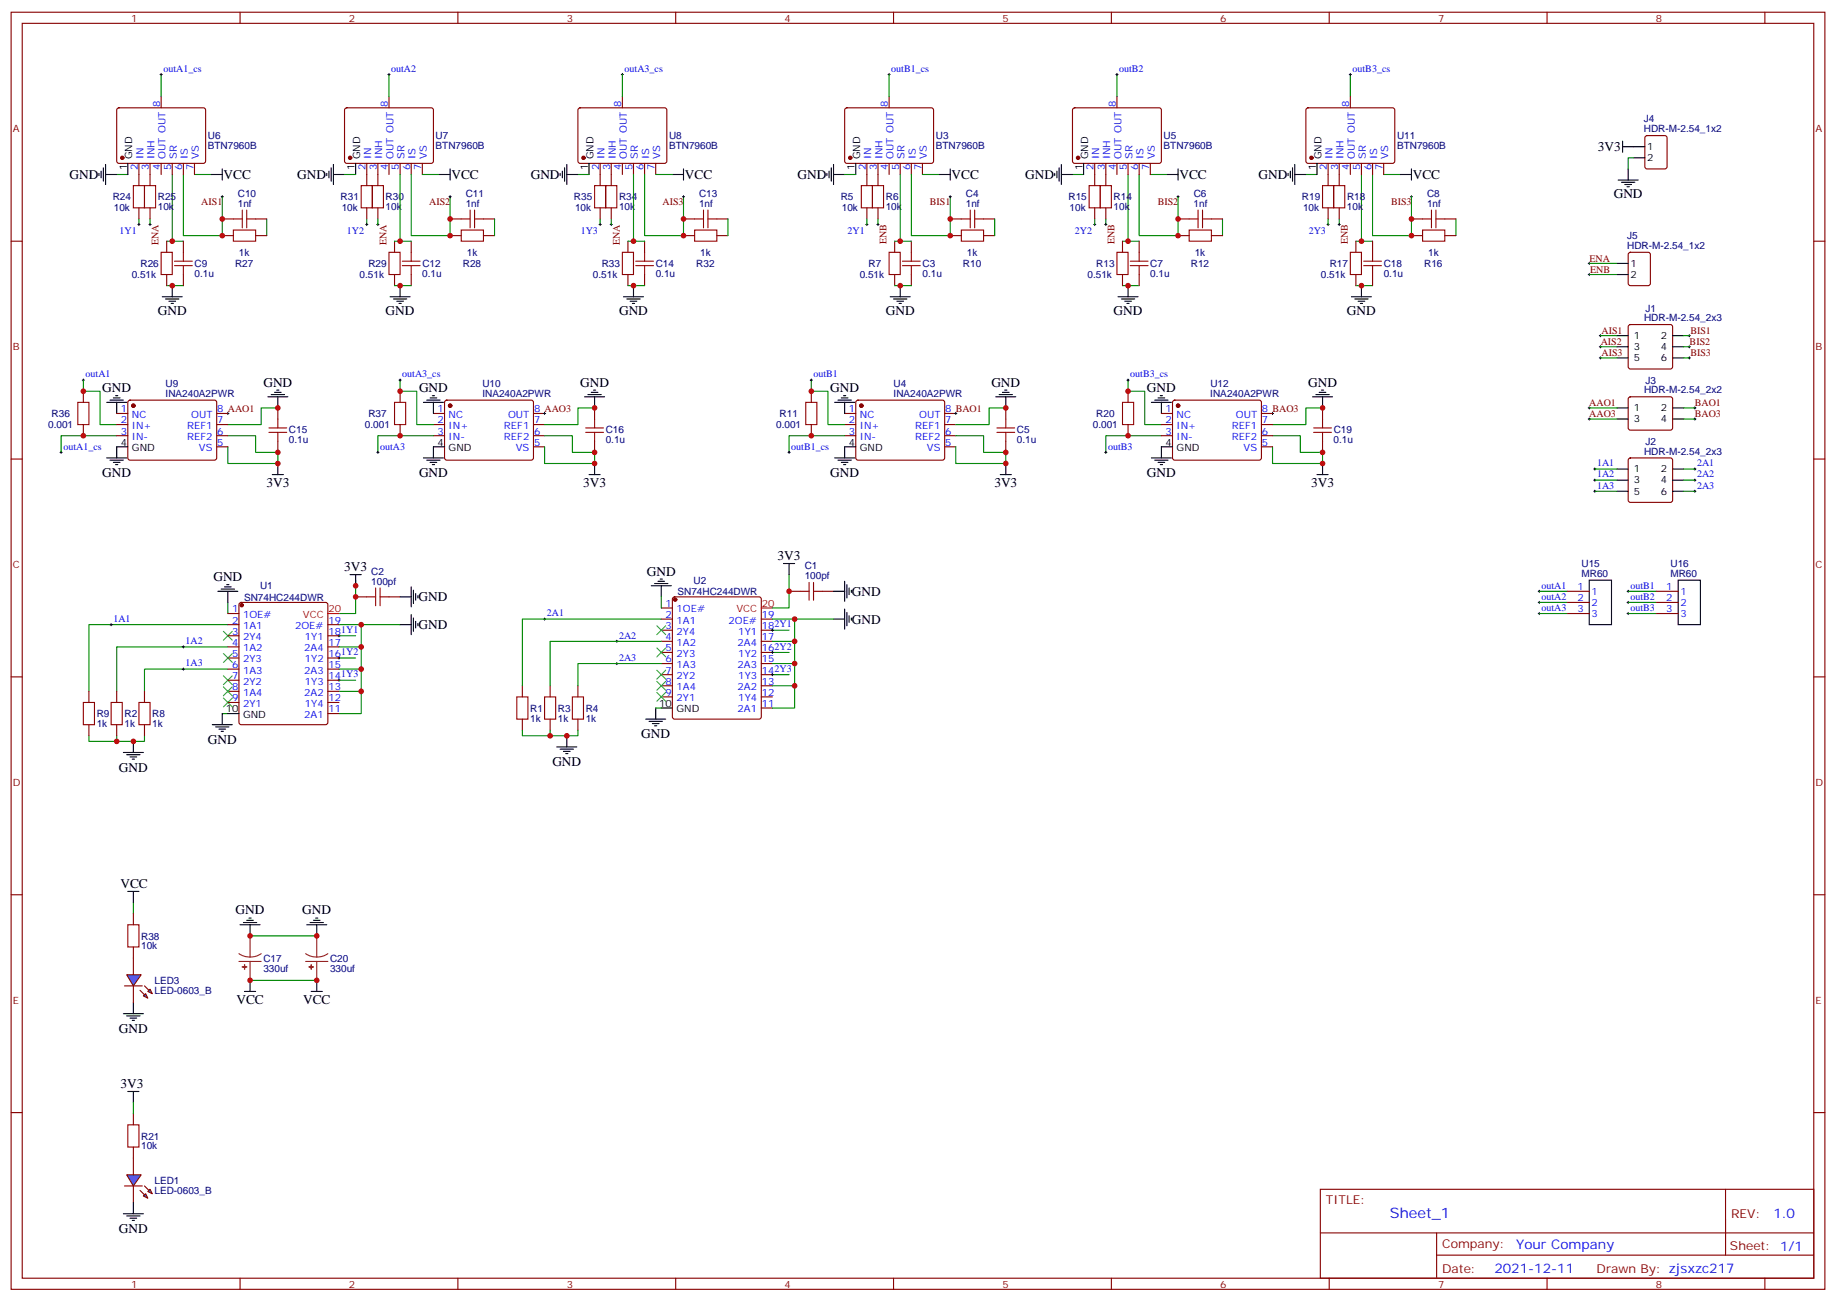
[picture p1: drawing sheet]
<svg xmlns="http://www.w3.org/2000/svg" width="583mm" height="413mm" viewBox="0 0 583 413" stroke-linecap="round" stroke-linejoin="round" font-family="sans-serif">
<defs><g id="words">
<text font-size="4.6" fill="#00f" x="441.2" y="386.5">Sheet_1</text>
<g font-size="4.2">
<text x="507.2" y="48">3V3</text>
<text x="22.1" y="56.8">GND</text>
<text x="71" y="56.8">VCC</text>
<text x="94.4" y="56.8">GND</text>
<text x="143.3" y="56.8">VCC</text>
<text x="168.5" y="56.8">GND</text>
<text x="217.4" y="56.8">VCC</text>
<text x="253.1" y="56.8">GND</text>
<text x="302.1" y="56.8">VCC</text>
<text x="325.4" y="56.8">GND</text>
<text x="374.4" y="56.8">VCC</text>
<text x="399.5" y="56.8">GND</text>
<text x="448.5" y="56.8">VCC</text>
<text x="512.2" y="62.8">GND</text>
<text x="50.1" y="99.8">GND</text>
<text x="122.4" y="99.8">GND</text>
<text x="196.5" y="99.8">GND</text>
<text x="281.2" y="99.8">GND</text>
<text x="353.5" y="99.8">GND</text>
<text x="427.6" y="99.8">GND</text>
<text x="32.5" y="124.5">GND</text>
<text x="83.6" y="122.7">GND</text>
<text x="133" y="124.5">GND</text>
<text x="184.2" y="122.7">GND</text>
<text x="263.5" y="124.5">GND</text>
<text x="314.7" y="122.7">GND</text>
<text x="364.1" y="124.5">GND</text>
<text x="415.2" y="122.7">GND</text>
<text x="32.5" y="151.4">GND</text>
<text x="84.6" y="154.6">3V3</text>
<text x="133" y="151.4">GND</text>
<text x="185.1" y="154.6">3V3</text>
<text x="263.5" y="151.4">GND</text>
<text x="315.6" y="154.6">3V3</text>
<text x="364.1" y="151.4">GND</text>
<text x="416.2" y="154.6">3V3</text>
<text x="246.8" y="177.6">3V3</text>
<text x="67.7" y="184.5">GND</text>
<text x="109.2" y="181.2">3V3</text>
<text x="205.3" y="182.7">GND</text>
<text x="132.8" y="190.9">GND</text>
<text x="270.4" y="189.1">GND</text>
<text x="270.4" y="197.9">GND</text>
<text x="132.8" y="199.7">GND</text>
<text x="66" y="236">GND</text>
<text x="203.6" y="234.2">GND</text>
<text x="37.7" y="244.9">GND</text>
<text x="175.3" y="243.1">GND</text>
<text x="38.2" y="281.8">VCC</text>
<text x="74.8" y="290.2">GND</text>
<text x="96" y="290.2">GND</text>
<text x="75.1" y="318.6">VCC</text>
<text x="96.2" y="318.6">VCC</text>
<text x="37.8" y="327.8">GND</text>
<text x="38.2" y="345.3">3V3</text>
<text x="37.8" y="391.3">GND</text>
</g>
<g font-size="4.2" fill="#00f">
<text x="562.9" y="386.7">1.0</text>
<text x="481.3" y="396.3">Your Company</text>
<text x="474.4" y="404.1">2021-12-11</text>
</g>
<g font-size="3.9" fill="#800">
<text x="420.9" y="382.1">TITLE:</text>
<text x="549.5" y="386.7">REV:</text>
<text x="457.8" y="396.3">Company:</text>
<text x="549.1" y="396.9">Sheet: 1/1</text>
<text x="457.8" y="403.9">Date:</text>
<text x="506.8" y="404">Drawn By: zjsxzc217</text>
</g>
<g font-size="3.2" fill="#800">
<text x="41.6" y="6.9">1</text>
<text x="110.8" y="6.9">2</text>
<text x="179.9" y="6.9">3</text>
<text x="249.1" y="6.9">4</text>
<text x="318.2" y="6.9">5</text>
<text x="387.3" y="6.9">6</text>
<text x="456.5" y="6.9">7</text>
<text x="525.6" y="6.9">8</text>
<text x="4.1" y="42">A</text>
<text x="576.3" y="42">A</text>
<text x="4.1" y="111.1">B</text>
<text x="576.3" y="111.1">B</text>
<text x="4.1" y="180.3">C</text>
<text x="576.3" y="180.3">C</text>
<text x="4.1" y="249.4">D</text>
<text x="576.3" y="249.4">D</text>
<text x="4.1" y="318.6">E</text>
<text x="576.3" y="318.6">E</text>
<text x="41.6" y="408.7">1</text>
<text x="110.8" y="408.7">2</text>
<text x="179.9" y="408.7">3</text>
<text x="249.1" y="408.7">4</text>
<text x="318.2" y="408.7">5</text>
<text x="387.3" y="408.7">6</text>
<text x="456.5" y="408.7">7</text>
<text x="525.6" y="408.7">8</text>
</g>
<g font-size="3.2" fill="#00f">
<text x="51.9" y="22.8">outA1_cs</text>
<text x="124.2" y="22.8">outA2</text>
<text x="198.3" y="22.8">outA3_cs</text>
<text x="282.9" y="22.8">outB1_cs</text>
<text x="355.2" y="22.8">outB2</text>
<text x="429.3" y="22.8">outB3_cs</text>
<text x="50.8" y="34" transform="rotate(-90 50.8 34)">8</text>
<text x="123.1" y="34" transform="rotate(-90 123.1 34)">8</text>
<text x="197.2" y="34" transform="rotate(-90 197.2 34)">8</text>
<text x="281.9" y="34" transform="rotate(-90 281.9 34)">8</text>
<text x="354.2" y="34" transform="rotate(-90 354.2 34)">8</text>
<text x="428.3" y="34" transform="rotate(-90 428.3 34)">8</text>
<text x="45.5" y="50.6" transform="rotate(-90 45.5 50.6)">IN</text>
<text x="49" y="50.6" transform="rotate(-90 49 50.6)">INH</text>
<text x="52.6" y="50.6" transform="rotate(-90 52.6 50.6)">OUT OUT</text>
<text x="56.1" y="50.6" transform="rotate(-90 56.1 50.6)">SR</text>
<text x="59.6" y="50.6" transform="rotate(-90 59.6 50.6)">IS</text>
<text x="63.1" y="50.6" transform="rotate(-90 63.1 50.6)">VS</text>
<text x="117.8" y="50.6" transform="rotate(-90 117.8 50.6)">IN</text>
<text x="121.4" y="50.6" transform="rotate(-90 121.4 50.6)">INH</text>
<text x="124.9" y="50.6" transform="rotate(-90 124.9 50.6)">OUT OUT</text>
<text x="128.4" y="50.6" transform="rotate(-90 128.4 50.6)">SR</text>
<text x="131.9" y="50.6" transform="rotate(-90 131.9 50.6)">IS</text>
<text x="135.5" y="50.6" transform="rotate(-90 135.5 50.6)">VS</text>
<text x="191.9" y="50.6" transform="rotate(-90 191.9 50.6)">IN</text>
<text x="195.4" y="50.6" transform="rotate(-90 195.4 50.6)">INH</text>
<text x="199" y="50.6" transform="rotate(-90 199 50.6)">OUT OUT</text>
<text x="202.5" y="50.6" transform="rotate(-90 202.5 50.6)">SR</text>
<text x="206" y="50.6" transform="rotate(-90 206 50.6)">IS</text>
<text x="209.5" y="50.6" transform="rotate(-90 209.5 50.6)">VS</text>
<text x="276.6" y="50.6" transform="rotate(-90 276.6 50.6)">IN</text>
<text x="280.1" y="50.6" transform="rotate(-90 280.1 50.6)">INH</text>
<text x="283.6" y="50.6" transform="rotate(-90 283.6 50.6)">OUT OUT</text>
<text x="287.2" y="50.6" transform="rotate(-90 287.2 50.6)">SR</text>
<text x="290.7" y="50.6" transform="rotate(-90 290.7 50.6)">IS</text>
<text x="294.2" y="50.6" transform="rotate(-90 294.2 50.6)">VS</text>
<text x="348.9" y="50.6" transform="rotate(-90 348.9 50.6)">IN</text>
<text x="352.4" y="50.6" transform="rotate(-90 352.4 50.6)">INH</text>
<text x="356" y="50.6" transform="rotate(-90 356 50.6)">OUT OUT</text>
<text x="359.5" y="50.6" transform="rotate(-90 359.5 50.6)">SR</text>
<text x="363" y="50.6" transform="rotate(-90 363 50.6)">IS</text>
<text x="366.5" y="50.6" transform="rotate(-90 366.5 50.6)">VS</text>
<text x="423" y="50.6" transform="rotate(-90 423 50.6)">IN</text>
<text x="426.5" y="50.6" transform="rotate(-90 426.5 50.6)">INH</text>
<text x="430" y="50.6" transform="rotate(-90 430 50.6)">OUT OUT</text>
<text x="433.6" y="50.6" transform="rotate(-90 433.6 50.6)">SR</text>
<text x="437.1" y="50.6" transform="rotate(-90 437.1 50.6)">IS</text>
<text x="440.6" y="50.6" transform="rotate(-90 440.6 50.6)">VS</text>
<text x="43.7" y="54.1" transform="rotate(-90 43.7 54.1)">2</text>
<text x="47.3" y="54.1" transform="rotate(-90 47.3 54.1)">3</text>
<text x="50.8" y="54.1" transform="rotate(-90 50.8 54.1)">4</text>
<text x="54.3" y="54.1" transform="rotate(-90 54.3 54.1)">5</text>
<text x="57.9" y="54.1" transform="rotate(-90 57.9 54.1)">6</text>
<text x="61.4" y="54.1" transform="rotate(-90 61.4 54.1)">7</text>
<text x="116.1" y="54.1" transform="rotate(-90 116.1 54.1)">2</text>
<text x="119.6" y="54.1" transform="rotate(-90 119.6 54.1)">3</text>
<text x="123.1" y="54.1" transform="rotate(-90 123.1 54.1)">4</text>
<text x="126.6" y="54.1" transform="rotate(-90 126.6 54.1)">5</text>
<text x="130.2" y="54.1" transform="rotate(-90 130.2 54.1)">6</text>
<text x="133.7" y="54.1" transform="rotate(-90 133.7 54.1)">7</text>
<text x="190.1" y="54.1" transform="rotate(-90 190.1 54.1)">2</text>
<text x="193.7" y="54.1" transform="rotate(-90 193.7 54.1)">3</text>
<text x="197.2" y="54.1" transform="rotate(-90 197.2 54.1)">4</text>
<text x="200.7" y="54.1" transform="rotate(-90 200.7 54.1)">5</text>
<text x="204.3" y="54.1" transform="rotate(-90 204.3 54.1)">6</text>
<text x="207.8" y="54.1" transform="rotate(-90 207.8 54.1)">7</text>
<text x="274.8" y="54.1" transform="rotate(-90 274.8 54.1)">2</text>
<text x="278.3" y="54.1" transform="rotate(-90 278.3 54.1)">3</text>
<text x="281.9" y="54.1" transform="rotate(-90 281.9 54.1)">4</text>
<text x="285.4" y="54.1" transform="rotate(-90 285.4 54.1)">5</text>
<text x="288.9" y="54.1" transform="rotate(-90 288.9 54.1)">6</text>
<text x="292.5" y="54.1" transform="rotate(-90 292.5 54.1)">7</text>
<text x="347.1" y="54.1" transform="rotate(-90 347.1 54.1)">2</text>
<text x="350.7" y="54.1" transform="rotate(-90 350.7 54.1)">3</text>
<text x="354.2" y="54.1" transform="rotate(-90 354.2 54.1)">4</text>
<text x="357.7" y="54.1" transform="rotate(-90 357.7 54.1)">5</text>
<text x="361.2" y="54.1" transform="rotate(-90 361.2 54.1)">6</text>
<text x="364.8" y="54.1" transform="rotate(-90 364.8 54.1)">7</text>
<text x="421.2" y="54.1" transform="rotate(-90 421.2 54.1)">2</text>
<text x="424.7" y="54.1" transform="rotate(-90 424.7 54.1)">3</text>
<text x="428.3" y="54.1" transform="rotate(-90 428.3 54.1)">4</text>
<text x="431.8" y="54.1" transform="rotate(-90 431.8 54.1)">5</text>
<text x="435.3" y="54.1" transform="rotate(-90 435.3 54.1)">6</text>
<text x="438.9" y="54.1" transform="rotate(-90 438.9 54.1)">7</text>
<text x="37.9" y="74.4">1Y1</text>
<text x="110.1" y="74.4">1Y2</text>
<text x="184.3" y="74.4">1Y3</text>
<text x="269" y="74.4">2Y1</text>
<text x="341.2" y="74.4">2Y2</text>
<text x="415.4" y="74.4">2Y3</text>
<text x="27.2" y="119.8">outA1</text>
<text x="127.7" y="119.8">outA3_cs</text>
<text x="258.2" y="119.8">outB1</text>
<text x="358.8" y="119.8">outB3_cs</text>
<text x="38.4" y="130.9">1</text>
<text x="69" y="130.9">8 AAO1</text>
<text x="138.9" y="130.9">1</text>
<text x="169.5" y="130.9">8 AAO3</text>
<text x="269.4" y="130.9">1</text>
<text x="300" y="130.9">8 BAO1</text>
<text x="370" y="130.9">1</text>
<text x="400.6" y="130.9">8 BAO3</text>
<text x="38.4" y="134.4">2</text>
<text x="38.4" y="137.9">3</text>
<text x="41.9" y="132.6">NC</text>
<text x="41.9" y="136.2">IN+</text>
<text x="59.4" y="136.2">REF1</text>
<text x="60.7" y="132.6">OUT</text>
<text x="69" y="137.9">6</text>
<text x="69" y="134.4">7</text>
<text x="138.9" y="134.4">2</text>
<text x="138.9" y="137.9">3</text>
<text x="142.4" y="132.6">NC</text>
<text x="142.4" y="136.2">IN+</text>
<text x="160" y="136.2">REF1</text>
<text x="161.3" y="132.6">OUT</text>
<text x="169.5" y="137.9">6</text>
<text x="169.5" y="134.4">7</text>
<text x="269.4" y="134.4">2</text>
<text x="269.4" y="137.9">3</text>
<text x="272.9" y="132.6">NC</text>
<text x="272.9" y="136.2">IN+</text>
<text x="290.5" y="136.2">REF1</text>
<text x="291.8" y="132.6">OUT</text>
<text x="300" y="137.9">6</text>
<text x="300" y="134.4">7</text>
<text x="370" y="134.4">2</text>
<text x="370" y="137.9">3</text>
<text x="373.5" y="132.6">NC</text>
<text x="373.5" y="136.2">IN+</text>
<text x="391" y="136.2">REF1</text>
<text x="392.3" y="132.6">OUT</text>
<text x="400.6" y="137.9">6</text>
<text x="400.6" y="134.4">7</text>
<text x="20.1" y="142.7">outA1_cs</text>
<text x="41.9" y="139.7">IN-</text>
<text x="59.4" y="139.7">REF2</text>
<text x="63.2" y="143.2">VS</text>
<text x="69" y="141.5">5</text>
<text x="120.6" y="142.7">outA3</text>
<text x="142.4" y="139.7">IN-</text>
<text x="160" y="139.7">REF2</text>
<text x="163.7" y="143.2">VS</text>
<text x="169.5" y="141.5">5</text>
<text x="251.2" y="142.7">outB1_cs</text>
<text x="272.9" y="139.7">IN-</text>
<text x="290.5" y="139.7">REF2</text>
<text x="294.2" y="143.2">VS</text>
<text x="300" y="141.5">5</text>
<text x="351.7" y="142.7">outB3</text>
<text x="373.5" y="139.7">IN-</text>
<text x="391" y="139.7">REF2</text>
<text x="394.8" y="143.2">VS</text>
<text x="400.6" y="141.5">5</text>
<text x="506.9" y="148">1A1</text>
<text x="538.7" y="148">2A1</text>
<text x="506.9" y="151.5">1A2</text>
<text x="506.9" y="155">1A3</text>
<text x="538.7" y="151.5">2A2</text>
<text x="538.7" y="155">2A3</text>
<text x="489.3" y="186.8">outA1</text>
<text x="489.3" y="190.3">outA2</text>
<text x="500.7" y="187.3">1</text>
<text x="500.7" y="190.9">2</text>
<text x="505.2" y="188.7">1</text>
<text x="517.5" y="186.8">outB1</text>
<text x="517.5" y="190.3">outB2</text>
<text x="528.9" y="187.3">1</text>
<text x="528.9" y="190.9">2</text>
<text x="533.4" y="188.7">1</text>
<text x="36" y="197.4">1A1</text>
<text x="73.7" y="194.4">1</text>
<text x="73.7" y="197.9">2</text>
<text x="77.2" y="196.1">1OE#</text>
<text x="104.2" y="197.9">19</text>
<text x="173.6" y="195.6">2A1</text>
<text x="211.2" y="192.6">1</text>
<text x="211.2" y="196.1">2</text>
<text x="214.7" y="194.4">1OE#</text>
<text x="214.7" y="197.9">1A1</text>
<text x="231.2" y="197.9">2OE#</text>
<text x="241.8" y="196.1">19</text>
<text x="489.3" y="193.9">outA3</text>
<text x="500.7" y="194.4">3</text>
<text x="505.2" y="192.3">2</text>
<text x="505.2" y="195.8">3</text>
<text x="517.5" y="193.9">outB3</text>
<text x="528.9" y="194.4">3</text>
<text x="533.4" y="192.3">2</text>
<text x="533.4" y="195.8">3</text>
<text x="73.7" y="201.4">3</text>
<text x="77.2" y="199.7">1A1</text>
<text x="77.2" y="203.2">2Y4</text>
<text x="93.6" y="199.7">2OE#</text>
<text x="96.8" y="203.2">1Y1</text>
<text x="104.2" y="201.4">181Y1</text>
<text x="196.5" y="202.7">2A2</text>
<text x="211.2" y="199.7">3</text>
<text x="211.2" y="203.2">4</text>
<text x="214.7" y="201.4">2Y4</text>
<text x="234.4" y="201.4">1Y1</text>
<text x="241.8" y="203.2">17</text>
<text x="241.8" y="199.7">182Y1</text>
<text x="58.9" y="204.4">1A2</text>
<text x="73.7" y="205">4</text>
<text x="73.7" y="208.5">5</text>
<text x="77.2" y="206.7">1A2</text>
<text x="96.6" y="206.7">2A4</text>
<text x="104.2" y="208.5">161Y2</text>
<text x="104.2" y="205">17</text>
<text x="196.5" y="209.7">2A3</text>
<text x="211.2" y="206.7">5</text>
<text x="214.7" y="205">1A2</text>
<text x="214.7" y="208.5">2Y3</text>
<text x="234.1" y="205">2A4</text>
<text x="234.4" y="208.5">1Y2</text>
<text x="241.8" y="206.7">162Y2</text>
<text x="58.9" y="211.5">1A3</text>
<text x="73.7" y="212">6</text>
<text x="73.7" y="215.5">7</text>
<text x="77.2" y="210.3">2Y3</text>
<text x="77.2" y="213.8">1A3</text>
<text x="96.6" y="213.8">2A3</text>
<text x="96.8" y="210.3">1Y2</text>
<text x="104.2" y="215.5">141Y3</text>
<text x="104.2" y="212">15</text>
<text x="211.2" y="210.3">6</text>
<text x="211.2" y="213.8">7</text>
<text x="214.7" y="212">1A3</text>
<text x="214.7" y="215.5">2Y2</text>
<text x="234.1" y="212">2A3</text>
<text x="234.4" y="215.5">1Y3</text>
<text x="241.8" y="213.8">142Y3</text>
<text x="241.8" y="210.3">15</text>
<text x="73.7" y="219.1">8</text>
<text x="77.2" y="217.3">2Y2</text>
<text x="77.2" y="220.8">1A4</text>
<text x="96.6" y="220.8">2A2</text>
<text x="96.8" y="217.3">1Y3</text>
<text x="104.2" y="219.1">13</text>
<text x="211.2" y="217.3">8</text>
<text x="211.2" y="220.8">9</text>
<text x="214.7" y="219.1">1A4</text>
<text x="234.1" y="219.1">2A2</text>
<text x="241.8" y="220.8">12</text>
<text x="241.8" y="217.3">13</text>
<text x="73.7" y="222.6">9</text>
<text x="77.2" y="224.4">2Y1</text>
<text x="96.6" y="227.9">2A1</text>
<text x="96.8" y="224.4">1Y4</text>
<text x="104.2" y="226.1">11</text>
<text x="104.2" y="222.6">12</text>
<text x="214.7" y="222.6">2Y1</text>
<text x="234.1" y="226.1">2A1</text>
<text x="234.4" y="222.6">1Y4</text>
<text x="241.8" y="224.4">11</text>
</g>
<g font-size="3.2" fill="#000080">
<text x="521.8" y="42">HDR-M-2.54_1x2</text>
<text x="521.8" y="38.8">J4</text>
<text x="66" y="47.3">BTN7960B</text>
<text x="66" y="44.1">U6</text>
<text x="138.3" y="47.3">BTN7960B</text>
<text x="138.3" y="44.1">U7</text>
<text x="212.4" y="47.3">BTN7960B</text>
<text x="212.4" y="44.1">U8</text>
<text x="297" y="47.3">BTN7960B</text>
<text x="297" y="44.1">U3</text>
<text x="369.4" y="47.3">BTN7960B</text>
<text x="369.4" y="44.1">U5</text>
<text x="443.4" y="47.3">BTN7960B</text>
<text x="443.4" y="44.1">U11</text>
<text x="35.8" y="63.6">R24</text>
<text x="50.1" y="63.6">R25</text>
<text x="75.5" y="65.6">1nf</text>
<text x="75.5" y="62.4">C10</text>
<text x="108.1" y="63.6">R31</text>
<text x="122.4" y="63.6">R30</text>
<text x="147.8" y="65.6">1nf</text>
<text x="147.8" y="62.4">C11</text>
<text x="182.2" y="63.6">R35</text>
<text x="196.5" y="63.6">R34</text>
<text x="221.9" y="65.6">1nf</text>
<text x="221.9" y="62.4">C13</text>
<text x="266.9" y="63.6">R5</text>
<text x="281.2" y="63.6">R6</text>
<text x="306.6" y="65.6">1nf</text>
<text x="306.6" y="62.4">C4</text>
<text x="339.2" y="63.6">R15</text>
<text x="353.5" y="63.6">R14</text>
<text x="378.9" y="65.6">1nf</text>
<text x="378.9" y="62.4">C6</text>
<text x="413.3" y="63.6">R19</text>
<text x="427.6" y="63.6">R18</text>
<text x="453" y="65.6">1nf</text>
<text x="453" y="62.4">C8</text>
<text x="36.1" y="67.1">10k</text>
<text x="50.1" y="66.8">10k</text>
<text x="108.5" y="67.1">10k</text>
<text x="122.4" y="66.8">10k</text>
<text x="182.5" y="67.1">10k</text>
<text x="196.5" y="66.8">10k</text>
<text x="267.2" y="67.1">10k</text>
<text x="281.2" y="66.8">10k</text>
<text x="339.5" y="67.1">10k</text>
<text x="353.5" y="66.8">10k</text>
<text x="413.6" y="67.1">10k</text>
<text x="427.6" y="66.8">10k</text>
<text x="516.5" y="75.8">J5</text>
<text x="75.8" y="81.2">1k</text>
<text x="148.2" y="81.2">1k</text>
<text x="222.2" y="81.2">1k</text>
<text x="306.9" y="81.2">1k</text>
<text x="379.2" y="81.2">1k</text>
<text x="453.3" y="81.2">1k</text>
<text x="516.5" y="79">HDR-M-2.54_1x2</text>
<text x="41.8" y="88.3">0.51k</text>
<text x="44.6" y="84.7">R26</text>
<text x="61.7" y="88">0.1u</text>
<text x="61.7" y="84.7">C9</text>
<text x="74.6" y="84.7">R27</text>
<text x="114.1" y="88.3">0.51k</text>
<text x="116.9" y="84.7">R29</text>
<text x="134.1" y="88">0.1u</text>
<text x="134.1" y="84.7">C12</text>
<text x="146.9" y="84.7">R28</text>
<text x="188.2" y="88.3">0.51k</text>
<text x="191" y="84.7">R33</text>
<text x="208.1" y="88">0.1u</text>
<text x="208.1" y="84.7">C14</text>
<text x="221" y="84.7">R32</text>
<text x="272.9" y="88.3">0.51k</text>
<text x="275.7" y="84.7">R7</text>
<text x="292.8" y="88">0.1u</text>
<text x="292.8" y="84.7">C3</text>
<text x="305.7" y="84.7">R10</text>
<text x="345.2" y="88.3">0.51k</text>
<text x="348" y="84.7">R13</text>
<text x="365.1" y="88">0.1u</text>
<text x="365.1" y="84.7">C7</text>
<text x="378" y="84.7">R12</text>
<text x="419.3" y="88.3">0.51k</text>
<text x="422.1" y="84.7">R17</text>
<text x="439.2" y="88">0.1u</text>
<text x="439.2" y="84.7">C18</text>
<text x="452.1" y="84.7">R16</text>
<text x="521.9" y="102">HDR-M-2.54_2x3</text>
<text x="522.3" y="99">J1</text>
<text x="52.6" y="125.9">INA240A2PWR</text>
<text x="52.6" y="122.8">U9</text>
<text x="153.1" y="125.9">INA240A2PWR</text>
<text x="153.1" y="122.8">U10</text>
<text x="283.6" y="125.9">INA240A2PWR</text>
<text x="283.6" y="122.8">U4</text>
<text x="384.2" y="125.9">INA240A2PWR</text>
<text x="384.2" y="122.8">U12</text>
<text x="521.9" y="124.9">HDR-M-2.54_2x2</text>
<text x="522.3" y="121.9">J3</text>
<text x="15.3" y="135.9">0.001</text>
<text x="16.4" y="132.3">R36</text>
<text x="91.7" y="137.6">C15</text>
<text x="115.8" y="135.9">0.001</text>
<text x="116.9" y="132.3">R37</text>
<text x="192.3" y="137.6">C16</text>
<text x="246.4" y="135.9">0.001</text>
<text x="247.5" y="132.3">R11</text>
<text x="322.8" y="137.6">C5</text>
<text x="346.9" y="135.9">0.001</text>
<text x="348" y="132.3">R20</text>
<text x="423.3" y="137.6">C19</text>
<text x="91.7" y="140.8">0.1u</text>
<text x="192.3" y="140.8">0.1u</text>
<text x="322.8" y="140.8">0.1u</text>
<text x="423.3" y="140.8">0.1u</text>
<text x="522.3" y="141.3">J2</text>
<text x="521.9" y="144.3">HDR-M-2.54_2x3</text>
<text x="502" y="179.9">U15</text>
<text x="530.2" y="179.9">U16</text>
<text x="117.8" y="185.6">100pf</text>
<text x="117.8" y="182.4">C2</text>
<text x="220.1" y="185.3">U2</text>
<text x="255.4" y="183.8">100pf</text>
<text x="255.4" y="180.6">C1</text>
<text x="502" y="183">MR60</text>
<text x="530.2" y="183">MR60</text>
<text x="77.5" y="190.6">SN74HC244DWR</text>
<text x="82.6" y="187.1">U1</text>
<text x="215" y="188.9">SN74HC244DWR</text>
<text x="30.7" y="227.6">R9</text>
<text x="39.5" y="227.6">R2</text>
<text x="48.3" y="227.6">R8</text>
<text x="168.3" y="225.9">R1</text>
<text x="177.1" y="225.9">R3</text>
<text x="185.9" y="225.9">R4</text>
<text x="30.7" y="230.8">1k</text>
<text x="39.5" y="230.8">1k</text>
<text x="48.3" y="230.8">1k</text>
<text x="168.3" y="229.1">1k</text>
<text x="177.1" y="229.1">1k</text>
<text x="185.9" y="229.1">1k</text>
<text x="44.8" y="298.2">R38</text>
<text x="44.8" y="301.3">10k</text>
<text x="83.6" y="305.2">C17</text>
<text x="104.8" y="305.2">C20</text>
<text x="83.6" y="308.4">330uf</text>
<text x="104.8" y="308.4">330uf</text>
<text x="49" y="315.5">LED-0603_B</text>
<text x="49" y="312.3">LED3</text>
<text x="44.8" y="364.8">10k</text>
<text x="44.8" y="361.7">R21</text>
<text x="49" y="375.8">LED1</text>
<text x="49" y="379">LED-0603_B</text>
</g>
<g font-size="3.2">
<text x="522.8" y="47.6">1</text>
<text x="42" y="50.6" transform="rotate(-90 42 50.6)">GND</text>
<text x="114.3" y="50.6" transform="rotate(-90 114.3 50.6)">GND</text>
<text x="188.4" y="50.6" transform="rotate(-90 188.4 50.6)">GND</text>
<text x="273" y="50.6" transform="rotate(-90 273 50.6)">GND</text>
<text x="345.4" y="50.6" transform="rotate(-90 345.4 50.6)">GND</text>
<text x="419.5" y="50.6" transform="rotate(-90 419.5 50.6)">GND</text>
<text x="522.8" y="51.2">2</text>
<text x="40.2" y="54.1" transform="rotate(-90 40.2 54.1)">1</text>
<text x="112.5" y="54.1" transform="rotate(-90 112.5 54.1)">1</text>
<text x="186.6" y="54.1" transform="rotate(-90 186.6 54.1)">1</text>
<text x="271.3" y="54.1" transform="rotate(-90 271.3 54.1)">1</text>
<text x="343.6" y="54.1" transform="rotate(-90 343.6 54.1)">1</text>
<text x="417.7" y="54.1" transform="rotate(-90 417.7 54.1)">1</text>
<text x="517.5" y="84.7">1</text>
<text x="517.5" y="88.2">2</text>
<text x="518.6" y="107.6">1</text>
<text x="527.2" y="107.6">2</text>
<text x="518.6" y="111.1">3</text>
<text x="527.2" y="111.1">4</text>
<text x="518.6" y="114.7">5</text>
<text x="527.2" y="114.7">6</text>
<text x="518.6" y="130.5">1</text>
<text x="527.2" y="130.5">2</text>
<text x="518.6" y="134.1">3</text>
<text x="527.2" y="134.1">4</text>
<text x="38.4" y="141.5">4</text>
<text x="41.9" y="143.2">GND</text>
<text x="138.9" y="141.5">4</text>
<text x="142.4" y="143.2">GND</text>
<text x="269.4" y="141.5">4</text>
<text x="272.9" y="143.2">GND</text>
<text x="370" y="141.5">4</text>
<text x="373.5" y="143.2">GND</text>
<text x="518.6" y="149.9">1</text>
<text x="527.2" y="149.9">2</text>
<text x="518.6" y="153.5">3</text>
<text x="527.2" y="153.5">4</text>
<text x="518.6" y="157">5</text>
<text x="527.2" y="157">6</text>
<text x="71.6" y="226.1">10</text>
<text x="77.2" y="227.9">GND</text>
<text x="209.2" y="224.4">10</text>
<text x="214.7" y="226.1">GND</text>
</g>
<g font-size="3.2" fill="#800000">
<text x="63.9" y="65.2">AIS1</text>
<text x="136.2" y="65.2">AIS2</text>
<text x="210.3" y="65.2">AIS3</text>
<text x="295.2" y="65.2">BIS1</text>
<text x="367.5" y="65.2">BIS2</text>
<text x="441.6" y="65.2">BIS3</text>
<text x="50.3" y="77.7" transform="rotate(-90 50.3 77.7)">ENA</text>
<text x="122.7" y="77.7" transform="rotate(-90 122.7 77.7)">ENA</text>
<text x="196.7" y="77.7" transform="rotate(-90 196.7 77.7)">ENA</text>
<text x="281.4" y="77.6" transform="rotate(-90 281.4 77.6)">ENB</text>
<text x="353.7" y="77.6" transform="rotate(-90 353.7 77.6)">ENB</text>
<text x="427.8" y="77.6" transform="rotate(-90 427.8 77.6)">ENB</text>
<text x="504.5" y="83">ENA</text>
<text x="504.7" y="86.5">ENB</text>
<text x="508.3" y="105.9">AIS1</text>
<text x="536.6" y="105.9">BIS1</text>
<text x="508.1" y="109.5">AIS2</text>
<text x="508.3" y="113">AIS3</text>
<text x="536.3" y="109.5">BIS2</text>
<text x="536.6" y="113">BIS3</text>
<text x="504.5" y="128.9">AAO1</text>
<text x="538" y="128.9">BAO1</text>
<text x="504.5" y="132.4">AAO3</text>
<text x="538" y="132.4">BAO3</text>
</g>
<g font-size="3.2" fill="#f00">
<text x="96.2" y="196.1">VCC</text>
<text x="104.2" y="194.4">20</text>
<text x="233.7" y="194.4">VCC</text>
<text x="241.8" y="192.6">20</text>
</g>
</g></defs>
<g fill="none" stroke="#870000" stroke-width=".35">
<path d="M3.5 3.9h575.8v405.3h-575.8zM7.1 7.4h568.6v398.3h-568.6zM76.2 3.9v3.5M145.3 3.9v3.5M214.5 3.9v3.5M283.6 3.9v3.5M352.8 3.9v3.5M421.9 3.9v3.5M491.1 3.9v3.5M560.2 3.9v3.5M3.5 76.6h3.6M575.7 76.6h3.6"/>
<path d="M3.5 145.7h3.6M575.7 145.7h3.6M3.5 214.8h3.6M575.7 214.8h3.6M3.5 284h3.6M575.7 284h3.6M3.5 353.1h3.6M575.7 353.1h3.6M419.1 377.5h156.6v28.2h-156.6zM547.7 377.5v20.9M419.1 391.3h156.5M456 398.4h119.6"/>
<path d="M456 391.3v14.1M76.2 405.7v3.5M145.3 405.7v3.5M214.5 405.7v3.5M283.6 405.7v3.5M352.8 405.7v3.5M421.9 405.7v3.5M491.1 405.7v3.5M560.2 405.7v3.5"/>
</g>
<path d="M76.2 293.5h6.3M77.3 292.8h4.2M78.3 292.1h2.1M79 291.4h.7M79.4 293.5v3.5M42.3 318.2v3.5M77.6 314.7h3.5M79.4 311.1v3.6M39.2 321.7h6.3M40.2 322.4h4.2M41.3 323.1h2.1M42 323.8h.7" fill="none" stroke="#000" stroke-width=".35"/>
<path d="M79.4 297v6.7M75.8 302.7l1.7 .8 1.9 .2M75.8 305.2h7.1M79.4 305.2v5.9M82.9 302.7l-1.7 .8-1.8 .2" fill="none" stroke="#8c2424" stroke-width=".35"/>
<g fill="#8c2424" stroke="#8c2424" stroke-width=".35">
<path d="M76.9 306.9h1.4z"/>
<path d="M77.6 306.2v1.4z"/>
</g>
<path d="M40.2 309.4h4.6l-2.5 3.5z" fill="#09f" stroke="#870000" stroke-width=".35"/>
<path d="M39.5 312.9h5.7z" fill="#f00" stroke="#870000" stroke-width=".35"/>
<g fill="#870000" stroke="#870000" stroke-width=".35">
<path d="M45.9 312.9l1.4 1.4z"/>
<path d="M44.4 314.3l1.5 1.4z"/>
</g>
<g fill="#09f" stroke="#870000" stroke-width=".35">
<path d="M46.9 314.7l.7-.7 .7 1.4z"/>
<path d="M45.5 316.1l.7-.7 .7 1.4z"/>
</g>
<g fill="none" stroke="#870000" stroke-width=".35">
<path d="M37.3 34.4l.4-.2 27.1 .1 .5 .6-.1 16.5-.6 .5-27.1-.1-.5-.6v-16.3zM51.2 30.7v3.5M109.6 34.4l.5-.2 27.1 .1 .4 .6-.1 16.5-.6 .5-27.1-.1-.4-.6v-16.3zM123.5 30.7v3.5M183.7 34.4l.4-.2 27.1 .1 .5 .6-.1 16.5-.6 .5-27.1-.1-.5-.6v-16.3zM197.6 30.7v3.5M268.3 34.4l.5-.2 27.1 .1 .4 .6v16.5l-.7 .5-27.1-.1-.4-.6v-16.3zM282.2 30.7v3.5M340.7 34.4l.4-.2 27.1 .1 .5 .6-.1 16.5-.7 .5-27-.1-.5-.6v-16.3zM354.5 30.7v3.5M414.7 34.4l.5-.2 27.1 .1 .4 .6v16.5l-.7 .5-27.1-.1-.4-.6v-16.3zM428.6 30.7v3.5"/>
<path d="M44.1 51.9v7M47.6 51.9v7M51.2 51.9v3.5M54.7 51.9v3.5M58.2 51.9v3.5M61.7 51.9v3.5M116.4 51.9v7M119.9 51.9v7M123.5 51.9v3.5M127 51.9v3.5M130.5 51.9v3.5M134.1 51.9v3.5"/>
<path d="M190.5 51.9v7M194 51.9v7M197.6 51.9v3.5M201.1 51.9v3.5M204.6 51.9v3.5M208.1 51.9v3.5M275.2 51.9v7M278.7 51.9v7M282.2 51.9v3.5M285.8 51.9v3.5M289.3 51.9v3.5M292.8 51.9v3.5"/>
<path d="M347.5 51.9v7M351 51.9v7M354.5 51.9v3.5M358.1 51.9v3.5M361.6 51.9v3.5M365.1 51.9v3.5M421.6 51.9v7M425.1 51.9v7M428.6 51.9v3.5M432.2 51.9v3.5M435.7 51.9v3.5M439.2 51.9v3.5"/>
<path d="M522.3 43.2l.5-.2h5.7l.6 .5 .1 9.4-.5 .7h-5.9l-.6-.4-.1-9.5zM44.1 66v3.5M47.6 66v3.5M52.9 76.6v3.5M58.2 76.6v3.5M70.6 74.8h3.5M70.6 69.5h3.5M81.1 74.8h3.6M81.1 69.5h3.6M116.4 66v3.5M119.9 66v3.5M125.2 76.6v3.5"/>
<path d="M130.5 76.6v3.5M142.9 74.8h3.5M142.9 69.5h3.5M153.5 74.8h3.5M153.5 69.5h3.5M190.5 66v3.5M194 66v3.5M199.3 76.6v3.5M204.6 76.6v3.5M217 74.8h3.5M217 69.5h3.5M227.5 74.8h3.6"/>
<path d="M227.5 69.5h3.6M275.2 66v3.5M278.7 66v3.5M284 76.6v3.5M289.3 76.6v3.5M301.6 74.8h3.6M301.6 69.5h3.6M312.2 74.8h3.5M312.2 69.5h3.5M347.5 66v3.5M351 66v3.5M356.3 76.6v3.5"/>
<path d="M361.6 76.6v3.5M373.9 74.8h3.6M373.9 69.5h3.6M384.5 74.8h3.6M384.5 69.5h3.6M421.6 66v3.5M425.1 66v3.5M430.4 76.6v3.5M435.7 76.6v3.5M448 74.8h3.6M448 69.5h3.6M458.6 74.8h3.5"/>
<path d="M458.6 69.5h3.5M52.9 87.1v3.6M58.2 87.1v3.6M125.2 87.1v3.6M130.5 87.1v3.6M199.3 87.1v3.6M204.6 87.1v3.6M284 87.1v3.6M289.3 87.1v3.6M356.3 87.1v3.6M361.6 87.1v3.6M430.4 87.1v3.6"/>
<path d="M435.7 87.1v3.6M517.1 80.3l.4-.2h5.7l.6 .4 .1 9.5-.5 .6-5.9 .1-.6-.5-.1-9.4zM517.1 103.2l.4-.2h12.7l.5 .2 .2 .5v12.7l-.2 .5-.5 .2h-12.7l-.5-.2-.2-.5v-12.7zM26.5 124.2v3.5M26.5 134.8v3.5M37 131.2h3.6M37 134.8h3.6M37 138.3h3.6M40.8 127.2l.5-.2 27.1 .1 .4 .6-.1 17.9-.6 .4h-27.1l-.4-.7v-17.6zM68.8 131.2h3.5M68.8 134.8h3.5M68.8 138.3h3.5"/>
<path d="M88.2 129.5v3.5M127 124.2v3.5M127 134.8v3.5M137.6 131.2h3.5M137.6 134.8h3.5M137.6 138.3h3.5M141.3 127.2l.5-.2 27.1 .1 .4 .6v17.9l-.7 .4h-27.1l-.4-.7v-17.6zM169.3 131.2h3.6M169.3 134.8h3.6M169.3 138.3h3.6M188.7 129.5v3.5M257.5 124.2v3.5"/>
<path d="M257.5 134.8v3.5M268.1 131.2h3.5M268.1 134.8h3.5M268.1 138.3h3.5M271.9 127.2l.4-.2 27.1 .1 .5 .6-.1 17.9-.6 .4h-27.1l-.5-.7v-17.6zM299.9 131.2h3.5M299.9 134.8h3.5M299.9 138.3h3.5M319.3 129.5v3.5M358.1 124.2v3.5M358.1 134.8v3.5M368.7 131.2h3.5"/>
<path d="M368.7 134.8h3.5M368.7 138.3h3.5M372.4 127.2l.5-.2 27.1 .1 .4 .6-.1 17.9-.6 .4h-27.1l-.4-.7v-17.6zM400.4 131.2h3.5M400.4 134.8h3.5M400.4 138.3h3.5M419.8 129.5v3.5M517.1 126.1l.4-.2h12.7l.5 .2 .2 .5v9.5l-.7 .4h-12.9l-.5-.7v-9.2zM68.8 141.8h3.5M88.2 140.1v3.5M169.3 141.8h3.6M188.7 140.1v3.5"/>
<path d="M299.9 141.8h3.5M319.3 140.1v3.5M400.4 141.8h3.5M419.8 140.1v3.5M517.1 145.6l.4-.3h12.7l.5 .3 .2 .4v12.7l-.2 .5-.5 .3h-12.7l-.5-.3-.2-.5v-12.7zM72.3 194.7h3.5M72.3 198.3h3.5M76.1 191.4l.5-.2h26.8l.5 .2 .2 .5v37.4l-.3 .5-.4 .2h-26.8l-.5-.2-.3-.5v-37.4zM104.1 198.3h3.5M112.9 189.4h3.5M123.5 189.4h3.5M209.9 193h3.5"/>
<path d="M209.9 196.5h3.5M213.7 189.6l.4-.2h26.8l.5 .2 .3 .5v37.4l-.3 .5-.5 .2h-26.8l-.5-.2-.2-.5v-37.4zM241.7 196.5h3.5M250.5 187.7h3.5M261.1 187.7h3.5M497.4 194.7h7.1M497.4 187.7h7.1M497.4 191.2h7.1M525.6 194.7h7.1M525.6 187.7h7.1M525.6 191.2h7.1M28.2 219.4v3.6"/>
<path d="M37 219.4v3.6M45.9 219.4v3.6M72.3 201.8h3.5M72.3 205.3h3.5M72.3 208.8h3.5M72.3 212.4h3.5M72.3 215.9h3.5M72.3 219.4h3.5M104.1 201.8h3.5M104.1 205.3h3.5M104.1 208.8h3.5M104.1 212.4h3.5"/>
<path d="M104.1 215.9h3.5M104.1 219.4h3.5M165.8 217.7v3.5M174.6 217.7v3.5M183.4 217.7v3.5M209.9 200h3.5M209.9 203.6h3.5M209.9 207.1h3.5M209.9 210.6h3.5M209.9 214.1h3.5M209.9 217.7h3.5M241.7 200h3.5"/>
<path d="M241.7 203.6h3.5M241.7 207.1h3.5M241.7 210.6h3.5M241.7 214.1h3.5M241.7 217.7h3.5M28.2 230v3.5M37 230v3.5M45.9 230v3.5M72.3 223h3.5M104.1 223h3.5M104.1 226.5h3.5M165.8 228.2v3.6"/>
<path d="M174.6 228.2v3.6M183.4 228.2v3.6M209.9 221.2h3.5M241.7 221.2h3.5M241.7 224.7h3.5M42.3 290v3.5M42.3 300.6v8.8M42.3 312.9v5.3M42.3 353.5v3.5M42.3 364.1v3.5"/>
</g>
<g fill="none" stroke="#008700" stroke-width=".35">
<path d="M51.2 23.6v7.1M123.5 23.6v7.1M197.6 23.6v7.1M282.2 23.6v7.1M354.5 23.6v7.1M428.6 23.6v7.1M37 55.4h3.6M54.7 55.4v21.2M58.2 55.4v19.4h12.4v-12.4M61.7 55.4h5.3M109.4 55.4h3.5M127 55.4v21.2"/>
<path d="M130.5 55.4v19.4h12.4v-12.4M134.1 55.4h5.2M183.4 55.4h3.6M201.1 55.4v21.2M204.6 55.4v19.4h12.4v-12.4M208.1 55.4h5.3M268.1 55.4h3.5M285.8 55.4v21.2M289.3 55.4v19.4h12.3v-12.4M292.8 55.4h5.3M340.4 55.4h3.6M358.1 55.4v21.2"/>
<path d="M361.6 55.4v19.4h12.3v-12.4M365.1 55.4h5.3M414.5 55.4h3.5M432.2 55.4v21.2M435.7 55.4v19.4h12.3v-12.4M439.2 55.4h5.3M518.6 50.1h-1.8v3.5M44.1 69.5v1.8M47.6 69.5v1.8M52.9 76.6h5.3M84.7 69.5v5.3M116.4 69.5v1.8"/>
<path d="M119.9 69.5v1.8M125.2 76.6h5.3M157 69.5v5.3M190.5 69.5v1.8M194 69.5v1.8M199.3 76.6h5.3M231.1 69.5v5.3M275.2 69.5v1.8M278.7 69.5v1.8M284 76.6h5.3M315.7 69.5v5.3M347.5 69.5v1.8"/>
<path d="M351 69.5v1.8M356.3 76.6h5.3M388.1 69.5v5.3M421.6 69.5v1.8M425.1 69.5v1.8M430.4 76.6h5.3M462.1 69.5v5.3M52.9 90.7h5.3M125.2 90.7h5.3M199.3 90.7h5.3M284 90.7h5.3M356.3 90.7h5.3"/>
<path d="M430.4 90.7h5.3M504.5 83.6h8.8M504.5 87.1h8.8M508 113.6h5.3M508 110.1h5.3M508 106.5h5.3M534.5 113.6h1.7M534.5 110.1h1.7M534.5 106.5h1.7M26.5 120.6v3.6h5.2v10.6h5.3M37 138.3h-17.6v5.3M72.3 138.3h8.8v5.3h7.1v3.5h-15.9v-5.3"/>
<path d="M88.2 129.5h-5.3v5.3h-10.6M127 120.6v3.6h5.3v10.6h5.3M137.6 138.3h-17.7v5.3M172.9 138.3h8.8v5.3h7v3.5h-15.8v-5.3M188.7 129.5h-5.3v5.3h-10.5M257.5 120.6v3.6h5.3v10.6h5.3M268.1 138.3h-17.6v5.3M303.4 138.3h8.8v5.3h7.1v3.5h-15.9v-5.3M319.3 129.5h-5.3v5.3h-10.6M358.1 120.6v3.6h5.3v10.6h5.3M368.7 138.3h-17.7v5.3M403.9 138.3h8.8v5.3h7.1v3.5h-15.9v-5.3"/>
<path d="M419.8 129.5h-5.3v5.3h-10.6M504.5 129.5h8.8M504.5 133h8.8M534.5 129.5h3.5M534.5 133h3.5M506.2 152.4h7.1M506.2 148.9h7.1M506.2 155.9h7.1M534.5 152.4h3.5M534.5 148.9h3.5M534.5 155.9h3.5M72.3 198.3h-44.1v21.1"/>
<path d="M72.3 191.2v3.5M107.6 198.3h19.4M112.9 184.1v10.6h-5.3M114.7 198.3v7M209.9 196.5h-44.1v21.2M209.9 189.4v3.6M245.2 196.5h19.4M250.5 182.4v10.6h-5.3M252.2 196.5v7.1M488.6 187.7h8.8M488.6 191.2h8.8M488.6 194.7h8.8"/>
<path d="M516.8 187.7h8.8M516.8 191.2h8.8M516.8 194.7h8.8M72.3 212.4h-26.4v7M72.3 205.3h-35.3v14.1M107.6 205.3h7.1v7.1M107.6 212.4h7.1v7M107.6 219.4h7.1v7.1h-7.1M107.6 215.9h5.3M107.6 208.8h5.3M107.6 201.8h5.3M209.9 203.6h-35.3v14.1"/>
<path d="M209.9 210.6h-26.5v7.1M245.2 217.7h7v7h-7M245.2 210.6h7v7.1M245.2 203.6h7v7M245.2 200h5.3M245.2 207.1h5.3M245.2 214.1h5.3M28.2 233.5v1.8h17.7v-1.8M37 233.5v1.8M70.6 226.5h1.7M165.8 231.8v1.7h17.6v-1.7M174.6 231.8v1.7"/>
<path d="M208.1 224.7h1.8M42.3 286.5v3.5M79.4 297h21.1M79.4 311.1h21.1M42.3 350v3.5"/>
</g>
<g fill="none" stroke="#a10000" stroke-width=".35">
<path d="M42.3 58.9h3.6v7.1h-3.6zM45.9 58.9h3.5v7.1h-3.5zM114.7 58.9h3.5v7.1h-3.5zM118.2 58.9h3.5v7.1h-3.5zM188.7 58.9h3.6v7.1h-3.6zM192.3 58.9h3.5v7.1h-3.5zM273.4 58.9h3.5v7.1h-3.5zM276.9 58.9h3.6v7.1h-3.6zM345.7 58.9h3.5v7.1h-3.5zM349.2 58.9h3.6v7.1h-3.6zM419.8 58.9h3.5v7.1h-3.5zM423.3 58.9h3.6v7.1h-3.6z"/>
<path d="M74.1 73h7v3.6h-7zM74.1 69.5h2.8M76.9 66.7v5.6M78.3 69.5h2.8M78.3 66.7v5.6M146.4 73h7.1v3.6h-7.1zM146.4 69.5h2.8M149.2 66.7v5.6M150.6 69.5h2.9M150.6 66.7v5.6M220.5 73h7v3.6h-7zM220.5 69.5h2.8"/>
<path d="M223.3 66.7v5.6M224.7 69.5h2.8M224.7 66.7v5.6M305.2 73h7v3.6h-7zM305.2 69.5h2.8M308 66.7v5.6M309.4 69.5h2.8M309.4 66.7v5.6M377.5 73h7v3.6h-7zM377.5 69.5h2.8M380.3 66.7v5.6M381.7 69.5h2.8"/>
<path d="M381.7 66.7v5.6M451.6 73h7v3.6h-7zM451.6 69.5h2.8M454.4 66.7v5.6M455.8 69.5h2.8M455.8 66.7v5.6M51.2 80.1h3.5v7h-3.5zM55.4 84.3h5.6M55.4 82.9h5.6M58.2 80.1v2.8M58.2 84.3v2.8M123.5 80.1h3.5v7h-3.5z"/>
<path d="M127.7 84.3h5.6M127.7 82.9h5.6M130.5 80.1v2.8M130.5 84.3v2.8M197.6 80.1h3.5v7h-3.5zM201.8 84.3h5.6M201.8 82.9h5.6M204.6 80.1v2.8M204.6 84.3v2.8M282.2 80.1h3.6v7h-3.6zM286.5 84.3h5.6M286.5 82.9h5.6"/>
<path d="M289.3 80.1v2.8M289.3 84.3v2.8M354.5 80.1h3.6v7h-3.6zM358.8 84.3h5.6M358.8 82.9h5.6M361.6 80.1v2.8M361.6 84.3v2.8M428.6 80.1h3.6v7h-3.6zM432.9 84.3h5.6M432.9 82.9h5.6M435.7 80.1v2.8M435.7 84.3v2.8"/>
<path d="M24.7 127.7h3.5v7.1h-3.5zM85.4 137.2h5.6M85.4 135.8h5.6M88.2 133v2.8M88.2 137.2v2.9M125.2 127.7h3.6v7.1h-3.6zM185.9 137.2h5.7M185.9 135.8h5.7M188.7 133v2.8M188.7 137.2v2.9M255.8 127.7h3.5v7.1h-3.5zM316.4 137.2h5.7"/>
<path d="M316.4 135.8h5.7M319.3 133v2.8M319.3 137.2v2.9M356.3 127.7h3.5v7.1h-3.5zM417 137.2h5.6M417 135.8h5.6M419.8 133v2.8M419.8 137.2v2.9M116.4 189.4h2.8M119.2 186.6v5.7M120.6 189.4h2.9M120.6 186.6v5.7"/>
<path d="M254 187.7h2.8M256.8 184.9v5.6M258.2 187.7h2.9M258.2 184.9v5.6M26.5 223h3.5v7h-3.5zM35.3 223h3.5v7h-3.5zM44.1 223h3.5v7h-3.5zM164 221.2h3.6v7h-3.6zM172.9 221.2h3.5v7h-3.5zM181.7 221.2h3.5v7h-3.5zM40.6 293.5h3.5v7.1h-3.5zM40.6 357h3.5v7.1h-3.5z"/>
</g>
<g fill="none" stroke="#000" stroke-width=".35">
<path d="M31.4 55v.7M32.1 54.3v2.1M32.8 53.3v4.2M33.5 55.4h3.5M33.5 52.2v6.4M40.6 51.9v3.5M67 55.4h3.6M70.6 53.6v3.5M103.7 55v.7M104.4 54.3v2.1M105.1 53.3v4.2M105.8 55.4h3.6"/>
<path d="M105.8 52.2v6.4M112.9 51.9v3.5M139.3 55.4h3.6M142.9 53.6v3.5M177.8 55v.7M178.5 54.3v2.1M179.2 53.3v4.2M179.9 55.4h3.5M179.9 52.2v6.4M187 51.9v3.5M213.4 55.4h3.6M217 53.6v3.5"/>
<path d="M262.5 55v.7M263.2 54.3v2.1M263.9 53.3v4.2M264.6 55.4h3.5M264.6 52.2v6.4M271.6 51.9v3.5M298.1 55.4h3.5M301.6 53.6v3.5M334.8 55v.7M335.5 54.3v2.1M336.2 53.3v4.2M336.9 55.4h3.5"/>
<path d="M336.9 52.2v6.4M344 51.9v3.5M370.4 55.4h3.5M373.9 53.6v3.5M408.9 55v.7M409.6 54.3v2.1M410.3 53.3v4.2M411 55.4h3.5M411 52.2v6.4M418 51.9v3.5M444.5 55.4h3.5M448 53.6v3.5"/>
<path d="M513.6 57.1h6.4M514.7 57.9h4.2M515.1 46.6h7M515.1 44.8v3.5M515.8 58.6h2.1M516.5 59.3h.7M516.8 53.6v3.5M518.6 50.1h3.5M51.5 94.2h6.4M52.6 94.9h4.2M53.6 95.6h2.1M54.3 96.3h.7"/>
<path d="M54.7 90.7v3.5M123.8 94.2h6.4M124.9 94.9h4.2M125.9 95.6h2.2M126.6 96.3h.8M127 90.7v3.5M197.9 94.2h6.4M199 94.9h4.2M200 95.6h2.1M200.7 96.3h.7M201.1 90.7v3.5M282.6 94.2h6.3"/>
<path d="M283.6 94.9h4.3M284.7 95.6h2.1M285.4 96.3h.7M285.8 90.7v3.5M354.9 94.2h6.3M356 94.9h4.2M357 95.6h2.1M357.7 96.3h.7M358.1 90.7v3.5M429 94.2h6.3M430 94.9h4.3M431.1 95.6h2.1"/>
<path d="M431.8 96.3h.7M432.2 90.7v3.5M513.3 83.6h3.5M513.3 87.1h3.5M513.3 106.5h3.5M513.3 110.1h3.5M513.3 113.6h3.5M530.9 106.5h3.6M530.9 110.1h3.6M530.9 113.6h3.6M33.9 127.7h6.3M34.9 127h4.3"/>
<path d="M36 126.3h2.1M36.7 125.6h.7M37 127.7v3.5M85 125.9h6.4M86.1 125.2h4.2M87.1 124.5h2.2M87.8 123.8h.7M88.2 125.9v3.6M134.4 127.7h6.4M135.5 127h4.2M136.5 126.3h2.1M137.2 125.6h.7"/>
<path d="M137.6 127.7v3.5M185.6 125.9h6.3M186.6 125.2h4.3M187.7 124.5h2.1M188.4 123.8h.7M188.7 125.9v3.6M264.9 127.7h6.4M266 127h4.2M267.1 126.3h2.1M267.8 125.6h.7M268.1 127.7v3.5M316.1 125.9h6.3"/>
<path d="M317.1 125.2h4.3M318.2 124.5h2.1M318.9 123.8h.7M319.3 125.9v3.6M365.5 127.7h6.3M366.5 127h4.3M367.6 126.3h2.1M368.3 125.6h.7M368.7 127.7v3.5M416.6 125.9h6.4M417.7 125.2h4.2M418.7 124.5h2.2"/>
<path d="M419.5 123.8h.7M419.8 125.9v3.6M513.3 129.5h3.5M513.3 133h3.5M530.9 129.5h3.6M530.9 133h3.6M33.9 145.3h6.3M34.9 146h4.3M36 146.8h2.1M36.7 147.5h.7M40.6 141.8h-3.6v3.5M86.4 150.6h3.6"/>
<path d="M88.2 147.1v3.5M134.4 145.3h6.4M135.5 146h4.2M136.5 146.8h2.1M137.2 147.5h.7M141.1 141.8h-3.5v3.5M187 150.6h3.5M188.7 147.1v3.5M264.9 145.3h6.4M266 146h4.2M267.1 146.8h2.1M267.8 147.5h.7"/>
<path d="M271.6 141.8h-3.5v3.5M317.5 150.6h3.5M319.3 147.1v3.5M365.5 145.3h6.3M366.5 146h4.3M367.6 146.8h2.1M368.3 147.5h.7M372.2 141.8h-3.5v3.5M418 150.6h3.6M419.8 147.1v3.5M513.3 148.9h3.5M513.3 152.4h3.5"/>
<path d="M513.3 155.9h3.5M530.9 148.9h3.6M530.9 152.4h3.6M530.9 155.9h3.6M248.7 178.9h3.5M250.5 178.9v3.5M69.1 187.7h6.4M70.2 187h4.2M71.3 186.3h2.1M72 185.6h.7M72.3 187.7v3.5M111.1 182.4h3.6"/>
<path d="M112.9 182.4v3.5M127 189.4h3.5M127 198.3h3.5M130.5 186.3v6.3M130.5 195.1v6.3M131.2 187.3v4.3M131.2 196.1v4.3M131.9 188.4v2.1M131.9 197.2v2.1M132.6 189.1v.7M132.6 197.9v.7M206.7 185.9h6.4"/>
<path d="M207.8 185.2h4.2M208.8 184.5h2.2M209.5 183.8h.8M209.9 185.9v3.5M264.6 187.7h3.5M264.6 196.5h3.5M268.1 184.5v6.4M268.1 193.3v6.4M268.8 185.6v4.2M268.8 194.4v4.2M269.5 186.6v2.1M269.5 195.4v2.2"/>
<path d="M270.2 187.3v.7M270.2 196.1v.7M504.5 184.1h7v14.2h-7zM532.7 184.1h7.1v14.2h-7.1zM39.2 238.8h6.3M40.2 239.5h4.2M42.3 235.3v3.5M67.4 230h6.3M68.4 230.7h4.3M69.5 231.4h2.1M70.2 232.1h.7M70.6 226.5v3.5"/>
<path d="M72.3 226.5h3.5M176.7 237.1h6.4M177.8 237.8h4.2M178.9 238.5h2.1M179.6 239.2h.7M179.9 233.5v3.6M205 228.2h6.3M206 229h4.3M207.1 229.7h2.1M207.8 230.4h.7M208.1 224.7v3.5M209.9 224.7h3.5"/>
<path d="M41.3 240.2h2.1M42 240.9h.7M40.6 282.9h3.5M42.3 282.9v3.6M97.4 293.5h6.3M98.4 292.8h4.3M99.5 292.1h2.1M100.2 291.4h.7M100.5 293.5v3.5M98.8 314.7h3.5M100.5 311.1v3.6M40.6 346.4h3.5"/>
<path d="M42.3 346.4v3.6"/>
</g>
<g fill="#870000" stroke="#870000" stroke-width=".35">
<circle cx="142.9" cy="128.8" r=".53"/>
<circle cx="185.2" cy="50.1" r=".53"/>
<circle cx="111.1" cy="50.1" r=".53"/>
<circle cx="42.3" cy="128.8" r=".53"/>
<circle cx="38.8" cy="50.1" r=".53"/>
<circle cx="76.7" cy="192.1" r=".53"/>
<circle cx="214.3" cy="190.3" r=".53"/>
<circle cx="269.9" cy="50.1" r=".53"/>
<circle cx="273.4" cy="128.8" r=".53"/>
<circle cx="342.2" cy="50.1" r=".53"/>
<circle cx="416.3" cy="50.1" r=".53"/>
<circle cx="373.9" cy="128.8" r=".53"/>
</g>
<g fill="none" stroke="#000" stroke-width=".32">
<path d="M50.8 23.6h.7M51.2 23.3v.7M123.1 23.6h.7M123.5 23.3v.7M197.2 23.6h.7M197.6 23.3v.7M281.9 23.6h.7M282.2 23.3v.7M354.2 23.6h.7M354.5 23.3v.7M428.3 23.6h.7M428.6 23.3v.7"/>
<path d="M43.7 71.3h.7M44.1 70.9v.7M47.3 71.3h.7M47.6 70.9v.7M70.2 62.4h.7M70.6 62.1v.7M116.1 71.3h.7M116.4 70.9v.7M119.6 71.3h.7M119.9 70.9v.7M142.5 62.4h.7M142.9 62.1v.7"/>
<path d="M190.1 71.3h.8M190.5 70.9v.7M193.7 71.3h.7M194 70.9v.7M216.6 62.4h.7M217 62.1v.7M274.8 71.3h.7M275.2 70.9v.7M278.3 71.3h.7M278.7 70.9v.7M301.3 62.4h.7M301.6 62.1v.7"/>
<path d="M347.1 71.3h.7M347.5 70.9v.7M350.7 71.3h.7M351 70.9v.7M373.6 62.4h.7M373.9 62.1v.7M421.2 71.3h.7M421.6 70.9v.7M424.7 71.3h.7M425.1 70.9v.7M447.7 62.4h.7M448 62.1v.7"/>
<path d="M504.1 83.6h.7M504.1 87.1h.7M504.5 83.3v.7M504.5 86.8v.7M507.6 106.5h.8M507.6 110.1h.8M507.6 113.6h.8M508 106.2v.7M508 109.7v.7M508 113.2v.7M535.9 106.5h.7M535.9 110.1h.7"/>
<path d="M535.9 113.6h.7M536.2 106.2v.7M536.2 109.7v.7M536.2 113.2v.7M26.1 120.6h.7M26.5 120.3v.7M72 131.2h.7M72.3 130.9v.7M172.5 131.2h.7M172.9 130.9v.7M257.2 120.6h.7M257.5 120.3v.7"/>
<path d="M303 131.2h.7M303.4 130.9v.7M403.6 131.2h.7M403.9 130.9v.7M504.1 129.5h.7M504.1 133h.7M504.5 129.1v.7M504.5 132.6v.7M537.6 129.5h.7M537.6 133h.7M538 129.1v.7M538 132.6v.7"/>
<path d="M19 143.6h.8M19.4 143.2v.7M250.1 143.6h.7M250.5 143.2v.7M505.9 148.9h.7M505.9 152.4h.7M505.9 155.9h.7M506.2 148.5v.7M506.2 152v.8M506.2 155.6v.7M537.6 148.9h.7M537.6 152.4h.7"/>
<path d="M537.6 155.9h.7M538 148.5v.7M538 152v.8M538 155.6v.7M34.9 198.3h.7M35.3 197.9v.7M172.5 196.5h.7M172.9 196.1v.7M245.2 199.7v.7M488.2 187.7h.7M488.2 191.2h.7M488.2 194.7h.7"/>
<path d="M488.6 187.3v.7M488.6 190.9v.7M488.6 194.4v.7M516.5 187.7h.7M516.5 191.2h.7M516.5 194.7h.7M516.8 187.3v.7M516.8 190.9v.7M516.8 194.4v.7M57.9 205.3h.7M57.9 212.4h.7M58.2 205v.7"/>
<path d="M58.2 212v.7M107.2 215.9h.7M107.2 208.8h.7M107.2 201.8h.7M107.6 201.4v.7M107.6 208.5v.7M107.6 215.5v.8M195.4 210.6h.7M195.4 203.6h.7M195.8 203.2v.7M195.8 210.3v.7M244.8 200h.7"/>
<path d="M244.8 207.1h.7M244.8 214.1h.7M245.2 206.7v.7M245.2 213.8v.7"/>
</g>
<g fill="none" stroke="#3c3" stroke-width=".35">
<path d="M208.5 198.6l2.8 2.8M211.3 198.6l-2.8 2.8M70.9 200.4l2.8 2.8M70.9 207.4l2.8 2.9M70.9 214.5l2.8 2.8M70.9 218l2.8 2.8M73.7 200.4l-2.8 2.8M73.7 207.4l-2.8 2.9M73.7 214.5l-2.8 2.8M73.7 218l-2.8 2.8M208.5 219.8l2.8 2.8M208.5 212.7l2.8 2.8"/>
<path d="M208.5 205.7l2.8 2.8M208.5 216.3l2.8 2.8M211.3 219.8l-2.8 2.8M211.3 212.7l-2.8 2.8M211.3 205.7l-2.8 2.8M211.3 216.3l-2.8 2.8M70.9 221.5l2.8 2.9M73.7 221.5l-2.8 2.9"/>
</g>
<path d="M104.1 194.7h3.5M241.7 193h3.5" fill="none" stroke="#f00" stroke-width=".35"/>
<path d="M100.5 297v6.7M97 302.7l1.7 .8 1.8 .2M97 305.2h7.1M100.5 305.2v5.9M104.1 302.7l-1.7 .8-1.9 .2" fill="none" stroke="#8c2424" stroke-width=".35"/>
<g fill="#8c2424" stroke="#8c2424" stroke-width=".35">
<path d="M98.1 306.9h1.4z"/>
<path d="M98.8 306.2v1.4z"/>
</g>
<path d="M40.2 372.9h4.6l-2.5 3.5z" fill="#09f" stroke="#870000" stroke-width=".35"/>
<path d="M39.5 376.4h5.7z" fill="#f00" stroke="#870000" stroke-width=".35"/>
<g fill="#870000" stroke="#870000" stroke-width=".35">
<path d="M45.9 376.4l1.4 1.4z"/>
<path d="M44.4 377.8l1.5 1.4z"/>
</g>
<g fill="#09f" stroke="#870000" stroke-width=".35">
<path d="M46.9 378.2l.7-.7 .7 1.4z"/>
<path d="M45.5 379.6l.7-.7 .7 1.4z"/>
</g>
<path d="M42.3 367.6v5.3M42.3 376.4v5.3" fill="none" stroke="#870000" stroke-width=".35"/>
<path d="M39.2 385.2h6.3M40.2 385.9h4.2M41.3 386.6h2.1M42 387.3h.7M42.3 381.7v3.5" fill="none" stroke="#000" stroke-width=".35"/>
<path d="M126.6 120.6h.8M127 120.3v.7M357.7 120.6h.7M358.1 120.3v.7M119.6 143.6h.7M119.9 143.2v.7M350.7 143.6h.7M351 143.2v.7" fill="none" stroke="#000" stroke-width=".32"/>
<g fill="#c00">
<circle cx="188.7" cy="143.6" r=".88"/>
<circle cx="188.7" cy="147.1" r=".88"/>
<circle cx="188.7" cy="129.5" r=".88"/>
<circle cx="127" cy="138.3" r=".88"/>
<circle cx="127" cy="124.2" r=".88"/>
<circle cx="26.5" cy="124.2" r=".88"/>
<circle cx="26.5" cy="138.3" r=".88"/>
<circle cx="88.2" cy="129.5" r=".88"/>
<circle cx="201.1" cy="76.6" r=".88"/>
<circle cx="201.1" cy="90.7" r=".88"/>
<circle cx="217" cy="74.8" r=".88"/>
<circle cx="217" cy="69.5" r=".88"/>
<circle cx="127" cy="76.6" r=".88"/>
<circle cx="127" cy="90.7" r=".88"/>
<circle cx="142.9" cy="74.8" r=".88"/>
<circle cx="142.9" cy="69.5" r=".88"/>
<circle cx="88.2" cy="147.1" r=".88"/>
<circle cx="88.2" cy="143.6" r=".88"/>
<circle cx="70.6" cy="69.5" r=".88"/>
<circle cx="70.6" cy="74.8" r=".88"/>
<circle cx="54.7" cy="90.7" r=".88"/>
<circle cx="54.7" cy="76.6" r=".88"/>
<circle cx="114.7" cy="198.3" r=".88"/>
<circle cx="114.7" cy="205.3" r=".88"/>
<circle cx="114.7" cy="212.4" r=".88"/>
<circle cx="114.7" cy="219.4" r=".88"/>
<circle cx="112.9" cy="189.4" r=".88"/>
<circle cx="37" cy="235.3" r=".88"/>
<circle cx="42.3" cy="235.3" r=".88"/>
<circle cx="174.6" cy="233.5" r=".88"/>
<circle cx="250.5" cy="187.7" r=".88"/>
<circle cx="252.2" cy="217.7" r=".88"/>
<circle cx="252.2" cy="210.6" r=".88"/>
<circle cx="252.2" cy="203.6" r=".88"/>
<circle cx="252.2" cy="196.5" r=".88"/>
<circle cx="285.8" cy="76.6" r=".88"/>
<circle cx="285.8" cy="90.7" r=".88"/>
<circle cx="301.6" cy="74.8" r=".88"/>
<circle cx="301.6" cy="69.5" r=".88"/>
<circle cx="319.3" cy="143.6" r=".88"/>
<circle cx="319.3" cy="147.1" r=".88"/>
<circle cx="373.9" cy="69.5" r=".88"/>
<circle cx="373.9" cy="74.8" r=".88"/>
<circle cx="358.1" cy="90.7" r=".88"/>
<circle cx="358.1" cy="76.6" r=".88"/>
<circle cx="448" cy="69.5" r=".88"/>
<circle cx="448" cy="74.8" r=".88"/>
<circle cx="432.2" cy="90.7" r=".88"/>
<circle cx="432.2" cy="76.6" r=".88"/>
<circle cx="319.3" cy="129.5" r=".88"/>
<circle cx="257.5" cy="138.3" r=".88"/>
<circle cx="257.5" cy="124.2" r=".88"/>
<circle cx="358.1" cy="124.2" r=".88"/>
<circle cx="358.1" cy="138.3" r=".88"/>
<circle cx="419.8" cy="129.5" r=".88"/>
<circle cx="419.8" cy="147.1" r=".88"/>
<circle cx="419.8" cy="143.6" r=".88"/>
<circle cx="112.9" cy="185.9" r=".88"/>
<circle cx="179.9" cy="233.5" r=".88"/>
<circle cx="100.5" cy="297" r=".88"/>
<circle cx="100.5" cy="311.1" r=".88"/>
<circle cx="79.4" cy="297" r=".88"/>
<circle cx="79.4" cy="311.1" r=".88"/>
</g>
<use href="#words"/>
</svg>
